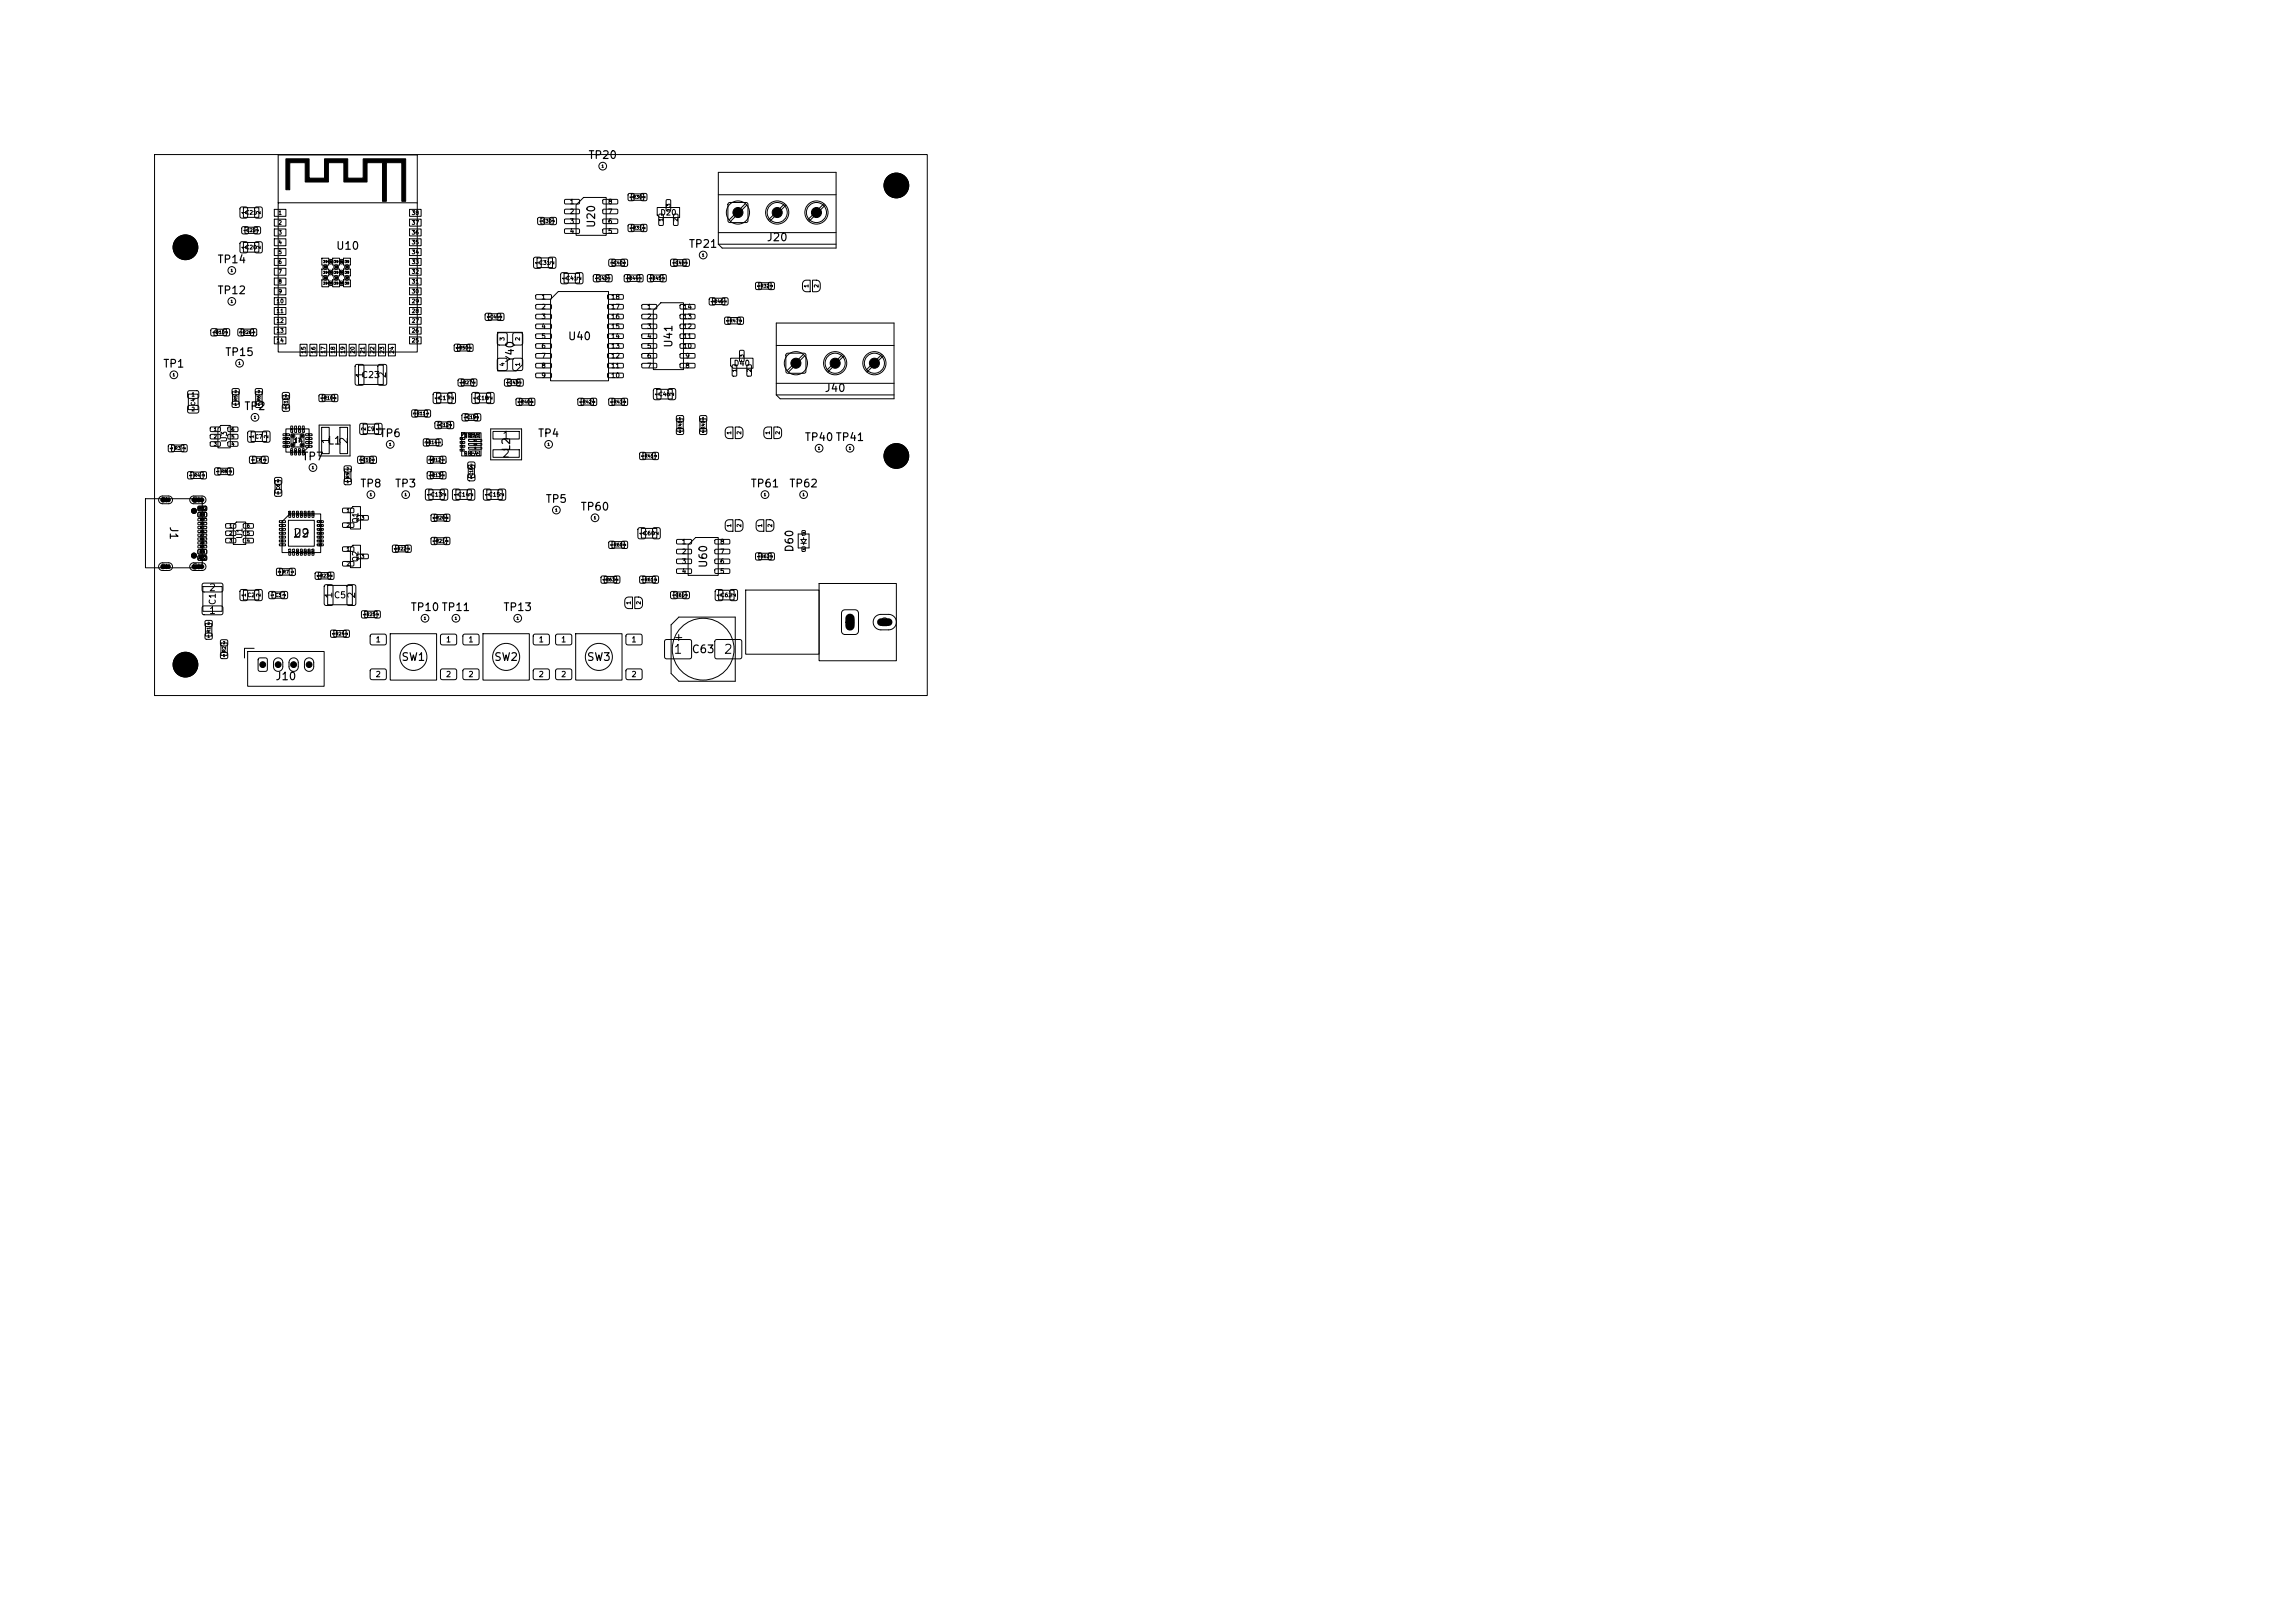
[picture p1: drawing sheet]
<svg xmlns="http://www.w3.org/2000/svg" width="297mm" height="210mm" viewBox="0 0 297 210" stroke-linecap="round" stroke-linejoin="round" font-family="sans-serif">
<defs><g id="words">
<g font-size="1.2">
<text x="87.1" y="84.9">1</text>
<text x="93.6" y="84.9">2</text>
</g>
<g font-size="1.1">
<text x="37.8" y="69.8">29</text>
<text x="110.8" y="81.1" transform="rotate(-90 110.8 81.1)">1</text>
</g>
<g font-size="1">
<text x="76.1" y="20.8">TP20</text>
<text x="77.3" y="29.6" transform="rotate(-90 77.3 29.6)">U20</text>
<text x="28.1" y="34.3">TP14</text>
<text x="43.4" y="32.6">U10</text>
<text x="89.1" y="32.3">TP21</text>
<text x="99.1" y="31.5">J20</text>
<text x="28.1" y="38.3">TP12</text>
<text x="21" y="47.8">TP1</text>
<text x="29.1" y="46.3">TP15</text>
<text x="66.8" y="47" transform="rotate(-90 66.8 47)">Y40</text>
<text x="73.4" y="44.3">U40</text>
<text x="87.3" y="45.1" transform="rotate(-90 87.3 45.1)">U41</text>
<text x="31.5" y="53.3">TP2</text>
<text x="106.6" y="51">J40</text>
<text x="39" y="59.8">TP7</text>
<text x="42.3" y="57.8">L1</text>
<text x="42.9" y="57.6" transform="rotate(-90 42.9 57.6)">1</text>
<text x="45.2" y="57.6" transform="rotate(-90 45.2 57.6)">2</text>
<text x="49" y="56.8">TP6</text>
<text x="64.9" y="57.1">1</text>
<text x="64.9" y="59.4">2</text>
<text x="66.3" y="58.5" transform="rotate(-90 66.3 58.5)">L2</text>
<text x="69.5" y="56.8">TP4</text>
<text x="104.1" y="57.3">TP40TP41</text>
<text x="46.5" y="63.3">TP8</text>
<text x="51" y="63.3">TP3</text>
<text x="70.5" y="65.3">TP5</text>
<text x="97.1" y="63.3">TP61</text>
<text x="102.1" y="63.3">TP62</text>
<text x="21.7" y="68" transform="rotate(90 21.7 68)">J1</text>
<text x="37.9" y="69.8">U2</text>
<text x="75.1" y="66.3">TP60</text>
<text x="102.9" y="71.6" transform="rotate(-90 102.9 71.6)">D60</text>
<text x="91.8" y="73.6" transform="rotate(-90 91.8 73.6)">U60</text>
<text x="53.1" y="79.3">TP10TP11</text>
<text x="65.1" y="79.3">TP13</text>
<text x="113.9" y="81.3">2</text>
<text x="35.6" y="88.3">J10</text>
<text x="51.9" y="85.8">SW1</text>
<text x="63.9" y="85.8">SW2</text>
<text x="75.9" y="85.8">SW3</text>
<text x="89.4" y="84.8">C63</text>
</g>
<g font-size=".9">
<text x="95" y="28.2">1</text>
<text x="100.1" y="28.2">2</text>
<text x="105.2" y="28.2">3</text>
<text x="102.5" y="47.7">1</text>
<text x="107.6" y="47.7">2</text>
<text x="112.7" y="47.7">3</text>
<text x="47.2" y="49" transform="rotate(-90 47.2 49)">1</text>
<text x="50.2" y="49" transform="rotate(-90 50.2 49)">2</text>
<text x="27" y="76.7">2</text>
<text x="43.2" y="77.5" transform="rotate(-90 43.2 77.5)">1</text>
<text x="46.2" y="77.5" transform="rotate(-90 46.2 77.5)">2</text>
<text x="27" y="79.7">1</text>
</g>
<g font-size=".8">
<text x="46.8" y="49.1">C23</text>
<text x="37.7" y="57.6">U4</text>
<text x="43.1" y="77.6">C5</text>
<text x="28.1" y="78.4" transform="rotate(-90 28.1 78.4)">C1</text>
</g>
<g font-size=".7">
<text x="85.4" y="28">D20</text>
<text x="94.9" y="47.5">D40</text>
<text x="29.5" y="57.3" transform="rotate(-90 29.5 57.3)">U3</text>
<text x="24.8" y="65.2">SH</text>
<text x="31.5" y="69.8" transform="rotate(-90 31.5 69.8)">U1</text>
<text x="46.5" y="67.8" transform="rotate(-90 46.5 67.8)">Q1</text>
<text x="24.8" y="73.9">SH</text>
<text x="46.5" y="72.8" transform="rotate(-90 46.5 72.8)">Q2</text>
<text x="48.5" y="83.3">1</text>
<text x="57.6" y="83.3">1</text>
<text x="60.5" y="83.3">1</text>
<text x="69.6" y="83.3">1</text>
<text x="72.5" y="83.3">1</text>
<text x="81.6" y="83.3">1</text>
<text x="48.5" y="87.8">2</text>
<text x="57.6" y="87.8">2</text>
<text x="60.5" y="87.8">2</text>
<text x="69.6" y="87.8">2</text>
<text x="72.5" y="87.8">2</text>
<text x="81.6" y="87.8">2</text>
</g>
<g font-size=".6">
<text x="73.7" y="26.6">1</text>
<text x="73.7" y="27.8">2</text>
<text x="73.7" y="29.1">3</text>
<text x="78.6" y="29.1">6</text>
<text x="78.6" y="27.8">7</text>
<text x="78.6" y="26.6">8</text>
<text x="73.7" y="30.4">4</text>
<text x="78.6" y="30.4">5</text>
<text x="70" y="38.9">1</text>
<text x="70" y="40.1">2</text>
<text x="70" y="41.4">3</text>
<text x="79" y="41.4">16</text>
<text x="79" y="40.1">17</text>
<text x="79" y="38.9">18</text>
<text x="83.7" y="40.1">1</text>
<text x="83.7" y="41.4">2</text>
<text x="88.3" y="41.4">13</text>
<text x="88.3" y="40.1">14</text>
<text x="70" y="42.7">4</text>
<text x="70" y="44">5</text>
<text x="70" y="45.2">6</text>
<text x="70" y="46.5">7</text>
<text x="70" y="47.8">8</text>
<text x="79" y="47.8">11</text>
<text x="79" y="46.5">12</text>
<text x="79" y="45.2">13</text>
<text x="79" y="44">14</text>
<text x="79" y="42.7">15</text>
<text x="83.7" y="42.7">3</text>
<text x="83.7" y="44">4</text>
<text x="83.7" y="45.2">5</text>
<text x="83.7" y="46.5">6</text>
<text x="83.7" y="47.8">7</text>
<text x="88.3" y="45.2">10</text>
<text x="88.3" y="44">11</text>
<text x="88.3" y="42.7">12</text>
<text x="88.6" y="47.8">8</text>
<text x="88.6" y="46.5">9</text>
<text x="70" y="49">9</text>
<text x="79" y="49">10</text>
<text x="37.9" y="57.4">17</text>
<text x="20.8" y="65.1">SH</text>
<text x="88.2" y="70.6">1</text>
<text x="88.2" y="71.8">2</text>
<text x="93.1" y="71.8">7</text>
<text x="93.1" y="70.6">8</text>
<text x="20.8" y="73.8">SH</text>
<text x="88.2" y="73.1">3</text>
<text x="88.2" y="74.4">4</text>
<text x="93.1" y="74.4">5</text>
<text x="93.1" y="73.1">6</text>
<text x="34.4" y="86.3" transform="rotate(-90 34.4 86.3)">1</text>
<text x="36.4" y="86.3" transform="rotate(-90 36.4 86.3)">2</text>
<text x="38.4" y="86.3" transform="rotate(-90 38.4 86.3)">3</text>
<text x="40.4" y="86.3" transform="rotate(-90 40.4 86.3)">4</text>
</g>
<g font-size=".5">
<text x="31.7" y="27.9">C21</text>
<text x="31.9" y="27.8" transform="rotate(-90 31.9 27.8)">1</text>
<text x="33.8" y="27.8" transform="rotate(-90 33.8 27.8)">2</text>
<text x="36" y="27.9">1</text>
<text x="36" y="29.2">2</text>
<text x="53.2" y="29.2">37</text>
<text x="53.2" y="27.9">38</text>
<text x="85.9" y="28.7" transform="rotate(-90 85.9 28.7)">1</text>
<text x="86.9" y="26.8" transform="rotate(-90 86.9 26.8)">3</text>
<text x="87.8" y="28.7" transform="rotate(-90 87.8 28.7)">2</text>
<text x="31.7" y="32.4">C20</text>
<text x="31.9" y="32.3" transform="rotate(-90 31.9 32.3)">1</text>
<text x="33.8" y="32.3" transform="rotate(-90 33.8 32.3)">2</text>
<text x="36" y="30.5">3</text>
<text x="36" y="31.7">4</text>
<text x="36" y="33">5</text>
<text x="36" y="34.3">6</text>
<text x="36" y="35.5">7</text>
<text x="53.2" y="35.5">32</text>
<text x="53.2" y="34.3">33</text>
<text x="53.2" y="33">34</text>
<text x="53.2" y="31.7">35</text>
<text x="53.2" y="30.5">36</text>
<text x="69.7" y="34.4">C31</text>
<text x="69.9" y="34.3" transform="rotate(-90 69.9 34.3)">1</text>
<text x="71.8" y="34.3" transform="rotate(-90 71.8 34.3)">2</text>
<text x="35.7" y="39.4">10</text>
<text x="35.7" y="40.6">11</text>
<text x="35.7" y="41.9">12</text>
<text x="36" y="36.8">8</text>
<text x="36" y="38.1">9</text>
<text x="53.2" y="41.9">27</text>
<text x="53.2" y="40.6">28</text>
<text x="53.2" y="39.4">29</text>
<text x="53.2" y="38.1">30</text>
<text x="53.2" y="36.8">31</text>
<text x="73.2" y="36.4">C41</text>
<text x="73.4" y="36.3" transform="rotate(-90 73.4 36.3)">1</text>
<text x="75.3" y="36.3" transform="rotate(-90 75.3 36.3)">2</text>
<text x="104.7" y="37.3" transform="rotate(-90 104.7 37.3)">1</text>
<text x="106" y="37.3" transform="rotate(-90 106 37.3)">2</text>
<text x="35.7" y="43.2">13</text>
<text x="35.7" y="44.4">14</text>
<text x="39.7" y="45.8" transform="rotate(-90 39.7 45.8)">15</text>
<text x="40.9" y="45.8" transform="rotate(-90 40.9 45.8)">16</text>
<text x="42.2" y="45.8" transform="rotate(-90 42.2 45.8)">17</text>
<text x="43.5" y="45.8" transform="rotate(-90 43.5 45.8)">18</text>
<text x="44.7" y="45.8" transform="rotate(-90 44.7 45.8)">19</text>
<text x="46" y="45.8" transform="rotate(-90 46 45.8)">20</text>
<text x="47.3" y="45.8" transform="rotate(-90 47.3 45.8)">21</text>
<text x="48.6" y="45.8" transform="rotate(-90 48.6 45.8)">22</text>
<text x="49.8" y="45.8" transform="rotate(-90 49.8 45.8)">23</text>
<text x="51.1" y="45.8" transform="rotate(-90 51.1 45.8)">24</text>
<text x="53.2" y="44.4">25</text>
<text x="53.2" y="43.2">26</text>
<text x="65.4" y="47.5" transform="rotate(-90 65.4 47.5)">4</text>
<text x="65.4" y="44.2" transform="rotate(-90 65.4 44.2)">3</text>
<text x="67.4" y="47.5" transform="rotate(-90 67.4 47.5)">1</text>
<text x="67.4" y="44.2" transform="rotate(-90 67.4 44.2)">2</text>
<text x="96.4" y="46.3" transform="rotate(-90 96.4 46.3)">3</text>
<text x="24.7" y="51.4">1</text>
<text x="24.7" y="53.3">2</text>
<text x="25.4" y="52.5" transform="rotate(-90 25.4 52.5)">C4</text>
<text x="56.7" y="51.9">C17</text>
<text x="56.9" y="51.8" transform="rotate(-90 56.9 51.8)">1</text>
<text x="58.8" y="51.8" transform="rotate(-90 58.8 51.8)">2</text>
<text x="61.7" y="51.9">C18</text>
<text x="61.9" y="51.8" transform="rotate(-90 61.9 51.8)">1</text>
<text x="63.8" y="51.8" transform="rotate(-90 63.8 51.8)">2</text>
<text x="85.2" y="51.4">C46</text>
<text x="85.4" y="51.3" transform="rotate(-90 85.4 51.3)">1</text>
<text x="87.3" y="51.3" transform="rotate(-90 87.3 51.3)">2</text>
<text x="95.4" y="48.2" transform="rotate(-90 95.4 48.2)">1</text>
<text x="97.3" y="48.2" transform="rotate(-90 97.3 48.2)">2</text>
<text x="32.9" y="56.8" transform="rotate(-90 32.9 56.8)">1</text>
<text x="33" y="56.9">C7</text>
<text x="34.8" y="56.8" transform="rotate(-90 34.8 56.8)">2</text>
<text x="47.4" y="55.8" transform="rotate(-90 47.4 55.8)">2</text>
<text x="47.5" y="55.9">C9</text>
<text x="49.3" y="55.8" transform="rotate(-90 49.3 55.8)">1</text>
<text x="94.7" y="56.3" transform="rotate(-90 94.7 56.3)">1</text>
<text x="96" y="56.3" transform="rotate(-90 96 56.3)">2</text>
<text x="99.7" y="56.3" transform="rotate(-90 99.7 56.3)">1</text>
<text x="101" y="56.3" transform="rotate(-90 101 56.3)">2</text>
<text x="55.7" y="64.4">C13</text>
<text x="55.9" y="64.3" transform="rotate(-90 55.9 64.3)">1</text>
<text x="57.8" y="64.3" transform="rotate(-90 57.8 64.3)">2</text>
<text x="59.2" y="64.4">C14</text>
<text x="59.4" y="64.3" transform="rotate(-90 59.4 64.3)">1</text>
<text x="61.3" y="64.3" transform="rotate(-90 61.3 64.3)">2</text>
<text x="63.2" y="64.4">C15</text>
<text x="63.4" y="64.3" transform="rotate(-90 63.4 64.3)">1</text>
<text x="65.3" y="64.3" transform="rotate(-90 65.3 64.3)">2</text>
<text x="44.8" y="66.4">1</text>
<text x="44.8" y="68.3">2</text>
<text x="44.8" y="71.4">1</text>
<text x="46.7" y="67.4">3</text>
<text x="83.2" y="69.4">C60</text>
<text x="83.4" y="69.3" transform="rotate(-90 83.4 69.3)">1</text>
<text x="85.3" y="69.3" transform="rotate(-90 85.3 69.3)">2</text>
<text x="94.7" y="68.3" transform="rotate(-90 94.7 68.3)">1</text>
<text x="96" y="68.3" transform="rotate(-90 96 68.3)">2</text>
<text x="98.7" y="68.3" transform="rotate(-90 98.7 68.3)">1</text>
<text x="100" y="68.3" transform="rotate(-90 100 68.3)">2</text>
<text x="31.9" y="77.3" transform="rotate(-90 31.9 77.3)">1</text>
<text x="32" y="77.4">C2</text>
<text x="33.8" y="77.3" transform="rotate(-90 33.8 77.3)">2</text>
<text x="44.8" y="73.3">2</text>
<text x="46.7" y="72.4">3</text>
<text x="93.2" y="77.4">C62</text>
<text x="93.4" y="77.3" transform="rotate(-90 93.4 77.3)">1</text>
<text x="95.3" y="77.3" transform="rotate(-90 95.3 77.3)">2</text>
<text x="81.7" y="78.3" transform="rotate(-90 81.7 78.3)">1</text>
<text x="83" y="78.3" transform="rotate(-90 83 78.3)">2</text>
</g>
<g font-size=".4">
<text x="70.2" y="28.9">C30</text>
<text x="81.9" y="25.8">R30</text>
<text x="81.9" y="29.8">R31</text>
<text x="31.9" y="30.1">C22</text>
<text x="79.4" y="34.3">C40</text>
<text x="87.4" y="34.3">C45</text>
<text x="63.4" y="41.3">C44</text>
<text x="77.4" y="36.3">C42</text>
<text x="81.4" y="36.3">R44</text>
<text x="84.4" y="36.3">R45</text>
<text x="92.4" y="39.3">R46</text>
<text x="94.4" y="41.8">R47</text>
<text x="98.4" y="37.3">R32</text>
<text x="27.9" y="43.3">D10</text>
<text x="31.4" y="43.3">R26</text>
<text x="59.4" y="45.3">R50</text>
<text x="30.8" y="51.9" transform="rotate(-90 30.8 51.9)">R5</text>
<text x="33.8" y="51.9" transform="rotate(-90 33.8 51.9)">R6</text>
<text x="37.3" y="52.6" transform="rotate(-90 37.3 52.6)">C11</text>
<text x="41.9" y="51.8">R10</text>
<text x="53.9" y="53.8">R11</text>
<text x="59.9" y="49.8">R27</text>
<text x="65.9" y="49.8">C43</text>
<text x="67.4" y="52.3">R40</text>
<text x="75.4" y="52.3">R42</text>
<text x="79.4" y="52.3">R43</text>
<text x="22.6" y="58.3">R3</text>
<text x="27.6" y="55.9">1</text>
<text x="27.6" y="56.8">2</text>
<text x="27.6" y="57.8">3</text>
<text x="29.9" y="57.8">4</text>
<text x="29.9" y="56.8">5</text>
<text x="29.9" y="55.9">6</text>
<text x="33.1" y="59.8">C8</text>
<text x="46.9" y="59.8">C10</text>
<text x="55.4" y="57.6">R14</text>
<text x="55.9" y="59.8">R12</text>
<text x="56.9" y="55.3">C12</text>
<text x="60.4" y="54.3">C19</text>
<text x="83.4" y="59.3">R41</text>
<text x="88.3" y="55.6" transform="rotate(-90 88.3 55.6)">R48</text>
<text x="91.3" y="55.6" transform="rotate(-90 91.3 55.6)">R49</text>
<text x="25.1" y="61.8">R4</text>
<text x="28.6" y="61.3">R8</text>
<text x="36.3" y="63.4" transform="rotate(-90 36.3 63.4)">C6</text>
<text x="45.3" y="61.9" transform="rotate(-90 45.3 61.9)">R9</text>
<text x="55.9" y="61.8">R13</text>
<text x="61.3" y="61.6" transform="rotate(-90 61.3 61.6)">C16</text>
<text x="25.6" y="66.1">B12</text>
<text x="25.8" y="71.7">B4</text>
<text x="25.8" y="66.9">B9</text>
<text x="25.8" y="66.1">A1</text>
<text x="25.8" y="66.9">A4</text>
<text x="25.8" y="71.7">A9</text>
<text x="29.6" y="68.4">1</text>
<text x="29.6" y="69.3">2</text>
<text x="29.6" y="70.3">3</text>
<text x="31.9" y="70.3">4</text>
<text x="31.9" y="69.3">5</text>
<text x="31.9" y="68.4">6</text>
<text x="51.4" y="71.3">R22</text>
<text x="56.4" y="70.3">R21</text>
<text x="56.4" y="67.3">R20</text>
<text x="79.4" y="70.8">R60</text>
<text x="25.6" y="72.5">A12</text>
<text x="25.8" y="72.5">B1</text>
<text x="35.6" y="77.3">C3</text>
<text x="36.6" y="74.3">R7</text>
<text x="41.4" y="74.8">R23</text>
<text x="78.4" y="75.3">R63</text>
<text x="83.4" y="75.3">R61</text>
<text x="87.4" y="77.3">C61</text>
<text x="98.4" y="72.3">R62</text>
<text x="27.3" y="81.9" transform="rotate(-90 27.3 81.9)">R1</text>
<text x="43.4" y="82.3">R24</text>
<text x="47.4" y="79.8">R25</text>
<text x="29.3" y="84.4" transform="rotate(-90 29.3 84.4)">R2</text>
</g>
<g font-size=".3">
<text x="77.8" y="21.8">1</text>
<text x="32" y="30" transform="rotate(-90 32 30)">1</text>
<text x="33.5" y="30" transform="rotate(-90 33.5 30)">2</text>
<text x="70.3" y="28.8" transform="rotate(-90 70.3 28.8)">1</text>
<text x="71.8" y="28.8" transform="rotate(-90 71.8 28.8)">2</text>
<text x="81.9" y="29.7" transform="rotate(-90 81.9 29.7)">1</text>
<text x="81.9" y="25.7" transform="rotate(-90 81.9 25.7)">1</text>
<text x="83.6" y="29.7" transform="rotate(-90 83.6 29.7)">2</text>
<text x="83.6" y="25.7" transform="rotate(-90 83.6 25.7)">2</text>
<text x="29.8" y="35.3">1</text>
<text x="41.8" y="34.1">39</text>
<text x="41.8" y="35.5">39</text>
<text x="43.2" y="34.1">39</text>
<text x="43.2" y="35.5">39</text>
<text x="44.6" y="34.1">39</text>
<text x="44.6" y="35.5">39</text>
<text x="79.5" y="34.2" transform="rotate(-90 79.5 34.2)">2</text>
<text x="81" y="34.2" transform="rotate(-90 81 34.2)">1</text>
<text x="87.5" y="34.2" transform="rotate(-90 87.5 34.2)">1</text>
<text x="89" y="34.2" transform="rotate(-90 89 34.2)">2</text>
<text x="90.8" y="33.3">1</text>
<text x="29.8" y="39.3">1</text>
<text x="41.8" y="36.9">39</text>
<text x="43.2" y="36.9">39</text>
<text x="44.6" y="36.9">39</text>
<text x="63.5" y="41.2" transform="rotate(-90 63.5 41.2)">1</text>
<text x="65" y="41.2" transform="rotate(-90 65 41.2)">2</text>
<text x="77.5" y="36.2" transform="rotate(-90 77.5 36.2)">1</text>
<text x="79" y="36.2" transform="rotate(-90 79 36.2)">2</text>
<text x="81.4" y="36.2" transform="rotate(-90 81.4 36.2)">1</text>
<text x="83.1" y="36.2" transform="rotate(-90 83.1 36.2)">2</text>
<text x="84.4" y="36.2" transform="rotate(-90 84.4 36.2)">1</text>
<text x="86.1" y="36.2" transform="rotate(-90 86.1 36.2)">2</text>
<text x="92.4" y="39.2" transform="rotate(-90 92.4 39.2)">1</text>
<text x="94.1" y="39.2" transform="rotate(-90 94.1 39.2)">2</text>
<text x="94.4" y="41.7" transform="rotate(-90 94.4 41.7)">1</text>
<text x="96.1" y="41.7" transform="rotate(-90 96.1 41.7)">2</text>
<text x="98.4" y="37.2" transform="rotate(-90 98.4 37.2)">1</text>
<text x="100.1" y="37.2" transform="rotate(-90 100.1 37.2)">2</text>
<text x="28" y="43.2" transform="rotate(-90 28 43.2)">1</text>
<text x="29.5" y="43.2" transform="rotate(-90 29.5 43.2)">2</text>
<text x="30.8" y="47.3">1</text>
<text x="31.4" y="43.2" transform="rotate(-90 31.4 43.2)">2</text>
<text x="33.1" y="43.2" transform="rotate(-90 33.1 43.2)">1</text>
<text x="59.4" y="45.2" transform="rotate(-90 59.4 45.2)">1</text>
<text x="61.1" y="45.2" transform="rotate(-90 61.1 45.2)">2</text>
<text x="22.3" y="48.8">1</text>
<text x="30.3" y="52.6">1</text>
<text x="30.3" y="50.9">2</text>
<text x="33.3" y="52.6">1</text>
<text x="33.3" y="50.9">2</text>
<text x="36.8" y="53">1</text>
<text x="36.8" y="51.5">2</text>
<text x="41.9" y="51.7" transform="rotate(-90 41.9 51.7)">1</text>
<text x="43.6" y="51.7" transform="rotate(-90 43.6 51.7)">2</text>
<text x="53.9" y="53.7" transform="rotate(-90 53.9 53.7)">2</text>
<text x="55.6" y="53.7" transform="rotate(-90 55.6 53.7)">1</text>
<text x="59.9" y="49.7" transform="rotate(-90 59.9 49.7)">1</text>
<text x="61.6" y="49.7" transform="rotate(-90 61.6 49.7)">2</text>
<text x="66" y="49.7" transform="rotate(-90 66 49.7)">1</text>
<text x="67.4" y="52.2" transform="rotate(-90 67.4 52.2)">1</text>
<text x="67.5" y="49.7" transform="rotate(-90 67.5 49.7)">2</text>
<text x="69.1" y="52.2" transform="rotate(-90 69.1 52.2)">2</text>
<text x="75.4" y="52.2" transform="rotate(-90 75.4 52.2)">1</text>
<text x="77.1" y="52.2" transform="rotate(-90 77.1 52.2)">2</text>
<text x="79.4" y="52.2" transform="rotate(-90 79.4 52.2)">1</text>
<text x="81.1" y="52.2" transform="rotate(-90 81.1 52.2)">2</text>
<text x="22.4" y="58.2" transform="rotate(-90 22.4 58.2)">1</text>
<text x="24.1" y="58.2" transform="rotate(-90 24.1 58.2)">2</text>
<text x="32.8" y="54.3">1</text>
<text x="33" y="59.7" transform="rotate(-90 33 59.7)">1</text>
<text x="34.5" y="59.7" transform="rotate(-90 34.5 59.7)">2</text>
<text x="36.8" y="56.9">10</text>
<text x="36.8" y="57.4">11</text>
<text x="36.8" y="57.9">12</text>
<text x="36.9" y="56.4">9</text>
<text x="37.9" y="58.7" transform="rotate(-90 37.9 58.7)">13</text>
<text x="37.9" y="55.7" transform="rotate(-90 37.9 55.7)">8</text>
<text x="38.4" y="58.7" transform="rotate(-90 38.4 58.7)">14</text>
<text x="38.4" y="55.7" transform="rotate(-90 38.4 55.7)">7</text>
<text x="38.9" y="58.7" transform="rotate(-90 38.9 58.7)">15</text>
<text x="38.9" y="55.7" transform="rotate(-90 38.9 55.7)">6</text>
<text x="39.4" y="58.7" transform="rotate(-90 39.4 58.7)">16</text>
<text x="39.4" y="55.7" transform="rotate(-90 39.4 55.7)">5</text>
<text x="39.8" y="57.9">1</text>
<text x="39.8" y="57.4">2</text>
<text x="39.8" y="56.9">3</text>
<text x="39.8" y="56.4">4</text>
<text x="47" y="59.7" transform="rotate(-90 47 59.7)">2</text>
<text x="48.5" y="59.7" transform="rotate(-90 48.5 59.7)">1</text>
<text x="50.3" y="57.8">1</text>
<text x="55.4" y="57.4" transform="rotate(-90 55.4 57.4)">2</text>
<text x="55.9" y="59.7" transform="rotate(-90 55.9 59.7)">2</text>
<text x="57" y="55.2" transform="rotate(-90 57 55.2)">1</text>
<text x="57.1" y="57.4" transform="rotate(-90 57.1 57.4)">1</text>
<text x="57.6" y="59.7" transform="rotate(-90 57.6 59.7)">1</text>
<text x="58.5" y="55.2" transform="rotate(-90 58.5 55.2)">2</text>
<text x="60.5" y="54.2" transform="rotate(-90 60.5 54.2)">1</text>
<text x="61.2" y="57.7">10</text>
<text x="61.2" y="57.2">11</text>
<text x="61.4" y="58.2">9</text>
<text x="62" y="54.2" transform="rotate(-90 62 54.2)">2</text>
<text x="70.8" y="57.8">1</text>
<text x="83.4" y="59.2" transform="rotate(-90 83.4 59.2)">1</text>
<text x="85.1" y="59.2" transform="rotate(-90 85.1 59.2)">2</text>
<text x="87.8" y="54.4">1</text>
<text x="87.8" y="56.1">2</text>
<text x="90.8" y="54.4">1</text>
<text x="90.8" y="56.1">2</text>
<text x="105.8" y="58.3">1</text>
<text x="109.8" y="58.3">1</text>
<text x="24.9" y="61.7" transform="rotate(-90 24.9 61.7)">1</text>
<text x="26.6" y="61.7" transform="rotate(-90 26.6 61.7)">2</text>
<text x="28.4" y="61.2" transform="rotate(-90 28.4 61.2)">1</text>
<text x="30.1" y="61.2" transform="rotate(-90 30.1 61.2)">2</text>
<text x="35.8" y="64">1</text>
<text x="35.8" y="62.5">2</text>
<text x="40.3" y="60.8">1</text>
<text x="44.8" y="62.6">1</text>
<text x="44.8" y="60.9">2</text>
<text x="47.8" y="64.3">1</text>
<text x="52.3" y="64.3">1</text>
<text x="55.9" y="61.7" transform="rotate(-90 55.9 61.7)">1</text>
<text x="57.6" y="61.7" transform="rotate(-90 57.6 61.7)">2</text>
<text x="60.8" y="62">1</text>
<text x="60.8" y="60.5">2</text>
<text x="98.8" y="64.3">1</text>
<text x="103.8" y="64.3">1</text>
<text x="25.9" y="71">B5</text>
<text x="25.9" y="70">B6</text>
<text x="25.9" y="68.5">B7</text>
<text x="25.9" y="67.5">B8</text>
<text x="25.9" y="68">A5</text>
<text x="25.9" y="69">A6</text>
<text x="25.9" y="69.5">A7</text>
<text x="25.9" y="70.5">A8</text>
<text x="36.4" y="67.7">1</text>
<text x="36.4" y="68.2">2</text>
<text x="36.4" y="68.7">3</text>
<text x="36.4" y="69.2">4</text>
<text x="36.4" y="69.7">5</text>
<text x="36.4" y="70.2">6</text>
<text x="36.4" y="70.7">7</text>
<text x="37.7" y="71.6" transform="rotate(-90 37.7 71.6)">8</text>
<text x="37.7" y="66.8" transform="rotate(-90 37.7 66.8)">28</text>
<text x="38.2" y="71.6" transform="rotate(-90 38.2 71.6)">9</text>
<text x="38.2" y="66.8" transform="rotate(-90 38.2 66.8)">27</text>
<text x="38.7" y="71.7" transform="rotate(-90 38.7 71.7)">10</text>
<text x="38.7" y="66.8" transform="rotate(-90 38.7 66.8)">26</text>
<text x="39.2" y="71.7" transform="rotate(-90 39.2 71.7)">11</text>
<text x="39.2" y="66.8" transform="rotate(-90 39.2 66.8)">25</text>
<text x="39.7" y="71.7" transform="rotate(-90 39.7 71.7)">12</text>
<text x="39.7" y="66.8" transform="rotate(-90 39.7 66.8)">24</text>
<text x="40.2" y="71.7" transform="rotate(-90 40.2 71.7)">13</text>
<text x="40.2" y="66.8" transform="rotate(-90 40.2 66.8)">23</text>
<text x="40.7" y="71.7" transform="rotate(-90 40.7 71.7)">14</text>
<text x="40.7" y="66.8" transform="rotate(-90 40.7 66.8)">22</text>
<text x="41.2" y="70.7">15</text>
<text x="41.2" y="70.2">16</text>
<text x="41.2" y="69.7">17</text>
<text x="41.2" y="69.2">18</text>
<text x="41.2" y="68.7">19</text>
<text x="41.2" y="68.2">20</text>
<text x="41.2" y="67.7">21</text>
<text x="51.4" y="71.2" transform="rotate(-90 51.4 71.2)">1</text>
<text x="53.1" y="71.2" transform="rotate(-90 53.1 71.2)">2</text>
<text x="56.4" y="70.2" transform="rotate(-90 56.4 70.2)">1</text>
<text x="56.4" y="67.2" transform="rotate(-90 56.4 67.2)">1</text>
<text x="58.1" y="70.2" transform="rotate(-90 58.1 70.2)">2</text>
<text x="58.1" y="67.2" transform="rotate(-90 58.1 67.2)">2</text>
<text x="71.8" y="66.3">1</text>
<text x="76.8" y="67.3">1</text>
<text x="79.4" y="70.7" transform="rotate(-90 79.4 70.7)">1</text>
<text x="81.1" y="70.7" transform="rotate(-90 81.1 70.7)">2</text>
<text x="35.5" y="77.2" transform="rotate(-90 35.5 77.2)">1</text>
<text x="36.4" y="74.2" transform="rotate(-90 36.4 74.2)">2</text>
<text x="37" y="77.2" transform="rotate(-90 37 77.2)">2</text>
<text x="38.1" y="74.2" transform="rotate(-90 38.1 74.2)">1</text>
<text x="41.4" y="74.7" transform="rotate(-90 41.4 74.7)">1</text>
<text x="43.1" y="74.7" transform="rotate(-90 43.1 74.7)">2</text>
<text x="78.4" y="75.2" transform="rotate(-90 78.4 75.2)">1</text>
<text x="80.1" y="75.2" transform="rotate(-90 80.1 75.2)">2</text>
<text x="83.4" y="75.2" transform="rotate(-90 83.4 75.2)">1</text>
<text x="85.1" y="75.2" transform="rotate(-90 85.1 75.2)">2</text>
<text x="87.5" y="77.2" transform="rotate(-90 87.5 77.2)">1</text>
<text x="89" y="77.2" transform="rotate(-90 89 77.2)">2</text>
<text x="98.4" y="72.2" transform="rotate(-90 98.4 72.2)">1</text>
<text x="100.1" y="72.2" transform="rotate(-90 100.1 72.2)">2</text>
<text x="26.8" y="82.6">1</text>
<text x="26.8" y="80.9">2</text>
<text x="28.8" y="83.4">2</text>
<text x="43.4" y="82.2" transform="rotate(-90 43.4 82.2)">1</text>
<text x="45.1" y="82.2" transform="rotate(-90 45.1 82.2)">2</text>
<text x="47.4" y="79.7" transform="rotate(-90 47.4 79.7)">1</text>
<text x="49.1" y="79.7" transform="rotate(-90 49.1 79.7)">2</text>
<text x="54.8" y="80.3">1</text>
<text x="58.8" y="80.3">1</text>
<text x="66.8" y="80.3">1</text>
<text x="28.8" y="85.1">1</text>
</g>
<g font-size=".2">
<text x="41.9" y="34.7">39</text>
<text x="42.6" y="34">39</text>
<text x="42.6" y="35.4">39</text>
<text x="43.3" y="34.7">39</text>
<text x="44" y="34">39</text>
<text x="44" y="35.4">39</text>
<text x="44.7" y="34.7">39</text>
<text x="41.9" y="36.1">39</text>
<text x="42.6" y="36.8">39</text>
<text x="43.3" y="36.1">39</text>
<text x="44" y="36.8">39</text>
<text x="44.7" y="36.1">39</text>
<text x="59.7" y="56.9">1</text>
<text x="59.7" y="57.4">2</text>
<text x="59.7" y="57.9">3</text>
<text x="60.4" y="56.6" transform="rotate(-90 60.4 56.6)">15</text>
<text x="60.9" y="58.8" transform="rotate(-90 60.9 58.8)">6</text>
<text x="60.9" y="56.6" transform="rotate(-90 60.9 56.6)">14</text>
<text x="61.4" y="58.8" transform="rotate(-90 61.4 58.8)">7</text>
<text x="61.4" y="56.6" transform="rotate(-90 61.4 56.6)">13</text>
<text x="62" y="58.8" transform="rotate(-90 62 58.8)">8</text>
<text x="62" y="56.6" transform="rotate(-90 62 56.6)">12</text>
<text x="104.2" y="71.2" transform="rotate(-90 104.2 71.2)">1</text>
<text x="104.2" y="69.1" transform="rotate(-90 104.2 69.1)">2</text>
</g>
</g></defs>
<g fill="none" stroke="#000" stroke-width=".13">
<path d="M20 20h100v70h-100zM31.1 26.8h.7l.2 .1v1.1l-.1 .2h-.6l-.2-.1-.1-1.1zM31.1 31.3h.7l.2 .1v1.1l-.1 .2h-.6l-.2-.1-.1-1.1zM31.3 29.4l.2-.1 .6 .1 .1 .2-.1 .6-.2 .1-.6-.1v-.2zM31.5 26.9h2v1.2h-2zM31.5 31.4h2v1.2h-2zM31.7 29.4h1.6v.8h-1.6zM32.9 29.4l.1-.1 .7 .1v.2v.6l-.2 .1-.6-.1-.1-.2zM33 26.8h.7l.2 .1v1.1l-.1 .2h-.6l-.2-.1-.1-1.1zM33 31.3h.7l.2 .1v1.1l-.1 .2h-.6l-.2-.1-.1-1.1zM35.5 27.1h1.5v.9h-1.5zM35.5 28.4h1.5v.9h-1.5z"/>
<path d="M35.5 29.6h1.5v.9h-1.5zM35.5 30.9h1.5v.9h-1.5zM35.5 32.2h1.5v.9h-1.5zM35.5 33.4h1.5v.9h-1.5zM35.5 34.7h1.5v.9h-1.5zM35.5 36h1.5v.9h-1.5zM35.5 37.3h1.5v.9h-1.5zM35.5 38.5h1.5v.9h-1.5zM35.5 39.8h1.5v.9h-1.5zM36 26.2h18v19.4h-18zM36 26.2v-6.1h18v6.1M37 20.6h3v2.4h2v-2.4h3v2.4h2v-2.4h5.5v5.4h-.5v-4.9h-2v4.9h-.5v-4.9h-2v2.5h-3v-2.5h-2v2.5h-3v-2.5h-2v3.5h-.5z"/>
<path d="M41.6 33.4h1v.9h-1zM41.6 34.8h1v.9h-1zM41.6 36.2h1v.9h-1zM43 33.4h.9v.9h-.9zM43 34.8h.9v.9h-.9zM43 36.2h.9v.9h-.9zM44.4 33.4h.9v.9h-.9zM44.4 34.8h.9v.9h-.9zM44.4 36.2h.9v.9h-.9zM53 39.8h1.5v.9h-1.5zM53 38.5h1.5v.9h-1.5zM53 37.3h1.5v.9h-1.5z"/>
<path d="M53 36h1.5v.9h-1.5zM53 34.7h1.5v.9h-1.5zM53 33.4h1.5v.9h-1.5zM53 32.2h1.5v.9h-1.5zM53 30.9h1.5v.9h-1.5zM53 29.6h1.5v.9h-1.5zM53 28.4h1.5v.9h-1.5zM53 27.1h1.5v.9h-1.5zM69.1 33.3h.7l.2 .1v1.1l-.1 .2h-.6l-.2-.1-.1-1.1zM69.4 38.2l1.9-.1 .1 .2v.3l-.2 .1h-1.8l-.1-.1zM69.4 39.4h1.9l.1 .1v.4l-.2 .1h-1.8l-.1-.2zM69.5 33.4h2v1.2h-2z"/>
<path d="M69.6 28.2l.2-.1 .6 .1 .1 .1-.1 .7-.1 .1-.7-.1v-.1zM70 28.2h1.6v.8h-1.6zM71 33.3h.7l.2 .1 .1 1.1-.2 .2h-.6l-.2-.1v-1.1zM71.2 28.2l.2-.1 .6 .1v.1v.7l-.2 .1-.6-.1-.1-.1zM72.3 37.7h6.4v11.6h-7.4v-10.6zM72.6 35.3h.7l.2 .1 .1 1.1-.2 .2h-.6l-.2-.1v-1.1zM73 35.4h2v1.2h-2zM73.1 25.8h1.8l.1 .1v.4l-.2 .1h-1.7l-.1-.2zM73.1 27.1h1.8l.1 .1v.4l-.2 .1h-1.7l-.1-.2zM73.1 28.4l1.8-.1 .1 .2v.3l-.2 .1h-1.7l-.1-.1zM73.1 29.6h1.8l.1 .2v.3l-.2 .1h-1.7l-.1-.1zM74.5 35.3h.7l.2 .1v1.1l-.1 .2h-.6l-.2-.1-.1-1.1z"/>
<path d="M74.6 26.5l.9-.9h2.9v4.9h-3.8zM76.8 35.6l.2-.1 .6 .1 .1 .1-.1 .7-.2 .1-.6-.1v-.1zM77.2 35.6h1.6v.8h-1.6zM78 29.6h1.9l.1 .2-.1 .3-.1 .1h-1.7l-.1-.1zM78 28.4l1.9-.1 .1 .2-.1 .3-.1 .1h-1.7l-.1-.1zM78 27.1h1.9l.1 .1-.1 .4-.1 .1h-1.7l-.1-.2zM78 25.8h1.9l.1 .1-.1 .4-.1 .1h-1.7l-.1-.2zM78.4 35.6l.2-.1 .6 .1v.1v.7l-.2 .1-.6-.1-.1-.1zM78.7 39.4h1.9l.1 .1v.4l-.2 .1h-1.8l-.1-.2zM78.7 38.2l1.9-.1 .1 .2v.3l-.2 .1h-1.8l-.1-.1zM78.8 33.6l.2-.1 .6 .1 .1 .2-.1 .6-.2 .1-.6-.1v-.1zM79.2 33.6h1.6v.8h-1.6z"/>
<path d="M80.4 33.6l.2-.1 .6 .1v.2v.6l-.2 .1-.6-.1-.1-.1zM80.8 35.6h.7v.8h-.7zM81.2 35.6h1.6v.8h-1.6zM81.3 25.1h.7v.8h-.7zM81.3 29.1h.7v.8h-.7zM81.7 25.1h1.6v.8h-1.6zM81.7 29.1h1.6v.8h-1.6zM82.5 35.6h.7v.8h-.7zM83 25.1h.7v.8h-.7zM83 29.1h.7v.8h-.7zM83.1 39.4h1.8l.1 .1v.4l-.2 .1h-1.7v-.2zM83.8 35.6h.7v.8h-.7z"/>
<path d="M84.2 35.6h1.6v.8h-1.6zM85.1 26.9h2.9v1.3h-2.6l-.3-.4zM85.3 27.7h.4l.1 .1v1.2v.2h-.4l-.1-.1zM85.5 35.6h.7v.8h-.7zM86.2 25.9l.5-.1 .1 .1v1.3l-.1 .1h-.3l-.2-.1zM86.8 33.6l.2-.1 .6 .1 .1 .2-.1 .6-.2 .1-.6-.1v-.1zM87.2 27.7h.4l.1 .1v1.2v.2h-.4l-.1-.1zM87.2 33.6h1.6v.8h-1.6zM88 39.4h1.9l.1 .1-.1 .4-.1 .1h-1.7l-.1-.2zM88.4 33.6l.1-.1 .7 .1v.2v.6l-.2 .1-.6-.1-.1-.1zM91.8 38.6h.7v.8h-.7zM92.2 38.6h1.6v.8h-1.6z"/>
<path d="M93 22.3h15.2v9.8h-14.7l-.5-.5zM93 25.2h15.2M93 30.1h15.2M93 31.6h15.2M93.5 38.6h.7v.8h-.7zM94.3 26.3l.1-.1h2.1l.2 .1 .1 .2v2.1l-.1 .1-.2 .1h-2.1l-.1-.1-.1-.1v-2.1zM96.5 26.4l-2.1 2.1M96.6 26.5l-2.1 2.1M97.8 36.6h.7v.8h-.7zM98.2 36.6h1.6v.8h-1.6zM99.5 36.6h.7v.8h-.7zM101.5 26.4l-2.1 2.1"/>
<path d="M101.7 26.5l-2.1 2.1M104 36.4l.3-.1h.5v1.5l-.6-.1-.3-.3v-.7zM105.1 36.3h.7l.3 .3v.7l-.1 .3-.2 .1-.7 .1zM106.6 26.4l-2.1 2.1M106.8 26.5l-2.1 2.1M21.8 57.6h.7v.8h-.7zM22.2 57.6h1.6v.8h-1.6zM23.5 57.6h.7v.8h-.7zM24.3 50.6h.2h1.1l.1 .2v.6l-.2 .2-1.1-.1-.1-.2zM24.3 52.5l.2-.1 1.1 .1 .1 .2v.6l-.2 .1h-1.1l-.1-.2zM24.4 51h1.2v2h-1.2zM27.2 55.3h1.2l.1 .1v.4l-.1 .1-1.1-.1-.1-.1z"/>
<path d="M27.2 56.2h1.2l.1 .1v.4l-.1 .1h-1.1l-.1-.2zM27.2 57.2h1.2l.1 .1v.4h-.1h-1.1l-.1-.1zM27.3 42.6h.8v.8h-.8zM27.7 42.9l.3-.3h1.3v.8h-1.6zM28.6 55h1.2v3h-1.6v-2.6zM28.9 42.6h.8v.8h-.8zM29.5 57.2h1.2l.1 .1v.4h-.2h-1l-.1-.1zM29.5 56.2h1.2l.1 .1v.4l-.2 .1h-1l-.1-.2zM29.5 55.3h1.2l.1 .1v.4l-.2 .1-1-.1-.1-.1zM30.1 52h.8v.7h-.8zM30.1 50.3h.8v.7h-.8zM30.1 50.7h.8v1.6h-.8z"/>
<path d="M30.8 42.6h.7v.8h-.7zM31.2 42.6h1.6v.8h-1.6zM32.1 55.8h.7l.2 .1v1.1l-.1 .2h-.6l-.2-.1-.1-1.1zM32.3 59.1l.2-.1 .6 .1 .1 .2-.1 .6-.2 .1-.6-.1v-.2zM32.5 42.6h.7v.8h-.7zM32.5 55.9h2v1.2h-2zM32.7 59.1h1.6v.8h-1.6zM33.1 52h.8v.7h-.8zM33.1 50.3h.8v.7h-.8zM33.1 50.7h.8v1.6h-.8zM33.9 59.1l.1-.1 .7 .1v.2v.6l-.2 .1-.6-.1-.1-.2zM34 55.8h.7l.2 .1v1.1l-.1 .2h-.6l-.2-.1-.1-1.1z"/>
<path d="M35.5 41.1h1.5v.9h-1.5zM35.5 42.3h1.5v.9h-1.5zM35.5 43.6h1.5v.9h-1.5zM36.6 52.4l.1-.1 .7 .1 .1 .2-.1 .6h-.1h-.7l-.1-.2zM36.6 50.8h.1h.7l.1 .2-.1 .6-.1 .1-.7-.1-.1-.2zM36.6 51.2h.8v1.6h-.8zM36.6 56.1h.8v.2l-.7 .1zM36.6 56.6h.8v.2l-.7 .1zM36.6 57.1h.8v.2l-.7 .1zM36.6 57.6h.8v.2l-.7 .1zM37 55.5h3v2.2l-.7 .8h-2.3zM37.6 55.1l.3 .1-.1 .7h-.2z"/>
<path d="M37.6 58.1h.3l-.1 .8-.2-.1zM37.7 56.2h1.6v1.6h-1.6zM38.1 55.1l.3 .1-.1 .7h-.2zM38.1 58.1h.3l-.1 .8-.2-.1zM38.6 55.1l.3 .1-.1 .7h-.2zM38.6 58.1h.3l-.1 .8-.2-.1zM38.8 44.6h.9v1.4h-.9zM39.1 55.1l.3 .1-.1 .7h-.2zM39.1 58.1h.3l-.1 .8-.2-.1zM39.6 57.6h.7l.1 .2-.8 .1zM39.6 57.1h.7l.1 .2-.8 .1zM39.6 56.6h.7l.1 .2-.8 .1z"/>
<path d="M39.6 56.1h.7l.1 .2-.8 .1zM40.1 44.6h.9v1.4h-.9zM41.3 55h4v4h-4zM41.3 51.1h.7v.8h-.7zM41.4 44.6h.9v1.4h-.9zM41.6 55.3h1v3.4h-1zM41.7 51.1h1.6v.8h-1.6zM42.6 44.6h.9v1.4h-.9zM43 51.1h.7v.8h-.7zM43.9 44.6h.9v1.4h-.9zM44 55.3h1v3.4h-1zM45.2 44.6h.9v1.4h-.9z"/>
<path d="M46 47.2h.9l.2 .1v2.3l-.2 .2-.7 .1-.2-.2v-2.3zM46.3 59.1l.2-.1 .6 .1 .1 .2-.1 .6-.1 .1-.7-.1v-.2zM46.4 47.3h3.2v2.4h-3.2zM46.5 44.6h.9v1.4h-.9zM46.6 54.8h.7l.2 .1 .1 1.1-.2 .2h-.6l-.2-.1v-1.1zM46.7 59.1h1.6v.8h-1.6zM47 54.9h2v1.2h-2zM47.7 44.6h.9v1.4h-.9zM47.9 59.1l.1-.1 .7 .1v.2v.6l-.2 .1-.6-.1-.1-.2zM48.5 54.8h.7l.2 .1v1.1l-.1 .2h-.6l-.2-.1-.1-1.1zM49 47.2h.8l.2 .1v2.3l-.1 .2-.7 .1-.3-.2v-2.3zM49 44.6h.9v1.4h-.9z"/>
<path d="M50.3 44.6h.9v1.4h-.9zM53 43.6h1.5v.9h-1.5zM53 42.3h1.5v.9h-1.5zM53 41.1h1.5v.9h-1.5zM53.3 53.1h.7v.8h-.7zM53.7 53.1h1.6v.8h-1.6zM54.8 56.8h.7v.9h-.7zM55 53.1h.7v.8h-.7zM55.2 56.8h1.6v.9h-1.6zM55.3 59.1h.7v.8h-.7zM55.7 59.1h1.6v.8h-1.6zM56.1 50.8h.7l.2 .1v1.1l-.1 .2h-.6l-.2-.1-.1-1.1z"/>
<path d="M56.3 54.6l.2-.1 .6 .1 .1 .1-.1 .7-.1 .1-.7-.1v-.1zM56.5 56.8h.7v.9h-.7zM56.5 50.9h2v1.2h-2zM56.7 54.6h1.6v.8h-1.6zM57 59.1h.7v.8h-.7zM57.9 54.6l.1-.1 .7 .1v.1v.7l-.2 .1-.6-.1-.1-.1zM58 50.8h.7l.2 .1 .1 1.1-.2 .2h-.6l-.2-.1v-1.1zM58.8 44.6h.7v.8h-.7zM59.2 44.6h1.6v.8h-1.6zM59.3 49.1h.7v.8h-.7zM59.6 56.6h.5v.2l-.5 .1zM59.6 57.1h.5v.2l-.5 .1z"/>
<path d="M59.6 57.6h.5v.2l-.5 .1zM59.6 58.1h.4l.1 .2-.5 .1zM59.7 49.1h1.6v.8h-1.6zM59.7 56h2.6v3h-2.6zM59.7 56h.4l-.4 .4zM59.8 53.6l.2-.1 .6 .1 .1 .1-.1 .7-.2 .1-.6-.1v-.1zM60.2 58.4l.2 .1v.4h-.2zM60.2 56.1h.2v.5h-.2zM60.2 53.6h1.6v.8h-1.6zM60.5 44.6h.7v.8h-.7zM60.6 59.8h.1h.7l.1 .2-.1 .6-.1 .1-.7-.1-.1-.2zM60.7 58.4h.2v.5h-.2z"/>
<path d="M60.7 57.9h1.6v.2h-1.6zM60.7 57.4h1.6v.2h-1.6zM60.7 56.9h1.6v.2h-1.6zM60.7 56.1h.2v.5h-.2zM61 49.1h.7v.8h-.7zM61 58.3h.6v.4h-.2v.3h-.4zM61 56h.4v.3h.2v.3h-.6zM61.1 50.8h.7l.2 .1v1.1l-.1 .2h-.6l-.2-.1-.1-1.1zM61.4 53.6l.2-.1 .6 .1v.1v.7l-.2 .1-.6-.1-.1-.1zM61.5 50.9h2v1.2h-2zM61.6 58.3h.5v.7h-.4v-.3h-.1zM61.7 56h.4v.6h-.5v-.3h.1z"/>
<path d="M62.8 40.6l.2-.1 .6 .1 .1 .1-.1 .7-.2 .1-.6-.1v-.1zM63 50.8h.7l.2 .1 .1 1.1-.2 .2h-.6l-.2-.1v-1.1zM63.2 40.6h1.6v.8h-1.6zM63.5 55.5h4v4h-4zM63.8 55.8h3.4v1h-3.4zM63.8 58.2h3.4v1h-3.4zM64.4 40.6l.2-.1 .6 .1v.1v.7l-.2 .1-.6-.1-.1-.1zM64.4 43h3.2v4.2l-.8 .8h-2.4zM64.4 43.1l.2-.1 1 .1 .1 .2-.1 1.3h-.2h-1l-.1-.2zM64.4 46.4l.2-.1 1 .1 .1 .2-.1 1.3-.2 .1-1-.1-.1-.2zM65.3 49.1l.2-.1 .6 .1 .1 .2-.1 .6-.1 .1-.7-.1v-.2zM65.7 49.1h1.6v.8h-1.6z"/>
<path d="M66.4 46.4l.2-.1 1 .1 .1 .2-.1 1.3-.2 .1-1-.1-.1-.2zM66.4 43.1l.2-.1 1 .1 .1 .2-.1 1.3h-.2h-1l-.1-.2zM66.8 51.6h.7v.8h-.7zM66.9 49.1l.1-.1 .7 .1v.2v.6l-.2 .1-.6-.1-.1-.2zM67.2 51.6h1.6v.8h-1.6zM68.5 51.6h.7v.8h-.7zM69.4 40.7h1.9l.1 .1v.4l-.2 .1-1.8-.1-.1-.1zM69.4 42l1.9-.1 .1 .2v.3l-.2 .1h-1.8l-.1-.1zM69.4 43.2h1.9l.1 .1v.4l-.2 .1h-1.8l-.1-.2zM69.4 44.5h1.9l.1 .1v.4l-.2 .1h-1.8l-.1-.2zM69.4 45.8h1.9l.1 .1v.3l-.2 .1h-1.8l-.1-.1zM69.4 47.1l1.9-.1 .1 .2v.3l-.2 .1h-1.8l-.1-.1z"/>
<path d="M69.4 48.3h1.9l.1 .1v.4l-.2 .1h-1.8l-.1-.2zM74.8 51.6h.7v.8h-.7zM75.2 51.6h1.6v.8h-1.6zM76.5 51.6h.7v.8h-.7zM78.7 48.3h1.9l.1 .1v.4l-.2 .1h-1.8l-.1-.2zM78.7 47.1l1.9-.1 .1 .2v.3l-.2 .1h-1.8l-.1-.1zM78.7 45.8h1.9l.1 .1v.3l-.2 .1h-1.8l-.1-.1zM78.7 44.5h1.9l.1 .1v.4l-.2 .1h-1.8l-.1-.2zM78.7 43.2h1.9l.1 .1v.4l-.2 .1h-1.8l-.1-.2zM78.7 42l1.9-.1 .1 .2v.3l-.2 .1h-1.8l-.1-.1zM78.7 40.7h1.9l.1 .1v.4l-.2 .1-1.8-.1-.1-.1zM78.8 51.6h.7v.8h-.7z"/>
<path d="M79.2 51.6h1.6v.8h-1.6zM80.5 51.6h.7v.8h-.7zM82.8 58.6h.7v.8h-.7zM83.1 40.7h1.8l.1 .1v.4l-.2 .1-1.7-.1v-.1zM83.1 42l1.8-.1 .1 .2v.3l-.2 .1h-1.7v-.1zM83.1 43.2h1.8l.1 .1v.4l-.2 .1h-1.7v-.2zM83.1 44.5h1.8l.1 .1v.4l-.2 .1h-1.7v-.2zM83.1 45.8h1.8l.1 .1v.3l-.2 .1h-1.7v-.1zM83.1 47.1l1.8-.1 .1 .2v.3l-.2 .1h-1.7v-.1zM83.2 58.6h1.6v.8h-1.6zM84.5 58.6h.7v.8h-.7zM84.5 40.2l1-1h2.9v8.6h-3.9z"/>
<path d="M84.6 50.3h.7l.2 .1v1.1l-.1 .2h-.6l-.2-.1-.1-1.1zM85 50.4h2v1.2h-2zM86.5 50.3h.7l.2 .1v1.1l-.1 .2h-.6l-.2-.1-.1-1.1zM87.6 53.8h.8v.7h-.8zM87.6 55.5h.8v.7h-.8zM87.6 54.2h.8v1.6h-.8zM88 47.1l1.9-.1 .1 .2-.1 .3-.1 .1h-1.7l-.1-.1zM88 45.8h1.9l.1 .1-.1 .3-.1 .1h-1.7l-.1-.1zM88 44.5h1.9l.1 .1-.1 .4-.1 .1h-1.7l-.1-.2zM88 43.2h1.9l.1 .1-.1 .4-.1 .1h-1.7l-.1-.2zM88 42l1.9-.1 .1 .2-.1 .3-.1 .1h-1.7l-.1-.1zM88 40.7h1.9l.1 .1-.1 .4-.1 .1-1.7-.1-.1-.1z"/>
<path d="M90.6 53.8h.8v.7h-.8zM90.6 55.5h.8v.7h-.8zM90.6 54.2h.8v1.6h-.8zM93.8 41.1h.7v.8h-.7zM94 55.4l.3-.1h.5v1.4h-.6l-.3-.3v-.7zM94.2 41.1h1.6v.8h-1.6zM94.5 46.3h2.9v1.3h-2.5l-.4-.3zM94.8 47.2h.4l.1 .1 .1 1.2-.1 .2h-.4l-.1-.1zM95.1 55.3h.7l.3 .3v.7l-.1 .3-.2 .1h-.7zM95.5 41.1h.7v.8h-.7zM95.7 45.4l.4-.1 .2 .1v1.2l-.1 .2h-.4l-.1-.1zM96.7 47.2h.4l.1 .1v1.2v.2h-.4l-.1-.1z"/>
<path d="M99 55.4l.3-.1h.5v1.4h-.6l-.3-.3v-.7zM100.1 55.3h.7l.3 .3v.7l-.1 .3-.2 .1h-.7zM100.5 41.8h15.2v9.8h-14.7l-.5-.5zM100.5 44.7h15.2M100.5 49.6h15.2M100.5 51.1h15.2M101.8 45.8l.2-.1h2.1l.1 .1 .1 .2v2l-.1 .2-.1 .1h-2.1l-.2-.1-.1-.2v-2zM104 45.9l-2.1 2.1M104.1 46l-2.1 2.1M109 45.9l-2.1 2.1M109.2 46l-2.1 2.1M114.1 45.9l-2.1 2.1"/>
<path d="M114.3 46l-2.1 2.1M18.8 64.5h7.4v9h-7.4zM20.7 64.3l.3-.1h.8a.5 .5 0 0 1 .5 .5 .5 .5 0 0 1-.5 .5h-.8a.5 .5 0 0 1-.4-.3 .5 .5 0 0 1 .1-.6zM20.7 73l.3-.2h.8a.5 .5 0 0 1 .5 .5 .5 .5 0 0 1-.5 .5h-.8a.5 .5 0 0 1-.4-.3 .5 .5 0 0 1 .1-.5zM24.3 61.1h.7v.8h-.7zM24.7 61.1h1.6v.8h-1.6zM24.7 64.3l.3-.1h1.2a.5 .5 0 0 1 .5 .5 .5 .5 0 0 1-.5 .5h-1.1a.5 .5 0 0 1-.5-.3 .5 .5 0 0 1 .1-.6zM24.7 73l.3-.2h1.2a.5 .5 0 0 1 .5 .5 .5 .5 0 0 1-.5 .5h-1.1a.5 .5 0 0 1-.5-.3 .5 .5 0 0 1 .1-.5zM25.6 67.6h1.1l.1 .2-.1 .1h-1zM25.6 68.6h1.1l.1 .2-.1 .1h-1zM25.6 69.1h1.1l.1 .2-.1 .1h-1zM25.6 70.1h1.1l.1 .2-.1 .1h-1z"/>
<path d="M25.6 70.6h1.1l.1 .2-.1 .1h-1zM25.6 69.6h1.1l.1 .2-.1 .1h-1zM25.6 68.1h1.1l.1 .2-.1 .1h-1zM25.6 67.1h1.1l.1 .2-.1 .1h-1zM25.6 65.5h1.1l.1 .2-.1 .3-.1 .1h-.9l-.1-.1zM25.6 66.3h1.1l.1 .1-.1 .4-.1 .1h-.9l-.1-.2zM25.6 71.1h1.1l.1 .2-.1 .3-.1 .1h-.9l-.1-.1zM25.6 71.9h1.1l.1 .1-.1 .4-.1 .1h-.9l-.1-.1zM26 61.1h.7v.8h-.7zM26.2 78.5l.2-.1h2.3l.2 .3-.1 .7-.2 .2-2.3-.1-.1-.2zM26.2 75.5l.2-.1 2.3 .1 .2 .2-.1 .7-.2 .2h-2.3l-.1-.2zM26.2 75.9h2.6v3.2h-2.6z"/>
<path d="M27.8 60.6h.7v.8h-.7zM28.2 60.6h1.6v.8h-1.6zM29.2 67.8h1.2l.1 .1v.4h-.1h-1.1l-.1-.1zM29.2 68.7h1.2l.1 .2v.3l-.1 .1h-1.1l-.1-.2zM29.2 69.7h1.2l.1 .1v.4l-.1 .1-1.1-.1-.1-.1zM29.5 60.6h.7v.8h-.7zM30.6 67.6h1.2v2.8h-1.6v-2.4zM31.1 76.3h.7l.2 .1v1.1l-.1 .2h-.6l-.2-.1-.1-1.1zM31.5 76.4h2v1.2h-2zM31.5 69.7h1.2l.1 .1v.4l-.2 .1-1-.1-.1-.1zM31.5 68.7h1.2l.1 .2v.3l-.2 .1h-1l-.1-.2zM31.5 67.8h1.2l.1 .1v.4h-.2h-1l-.1-.1z"/>
<path d="M33 76.3h.7l.2 .1v1.1l-.1 .2h-.6l-.2-.1-.1-1.1zM34.8 76.6l.2-.1 .6 .1 .1 .1-.1 .7-.1 .1-.7-.1v-.1zM35.2 76.6h1.6v.8h-1.6zM35.6 63.4l.1-.1 .7 .1 .1 .2-.1 .6h-.1h-.7l-.1-.2zM35.6 61.8h.1h.7l.1 .2-.1 .6-.1 .1-.7-.1-.1-.2zM35.6 62.2h.8v1.6h-.8zM35.8 73.6h.7v.8h-.7zM36.2 67.4h.7v.2h-.7zM36.2 67.9h.7v.2h-.7zM36.2 68.4h.7v.2h-.7zM36.2 68.9h.7v.2h-.7zM36.2 69.4h.7v.2h-.7z"/>
<path d="M36.2 69.9h.7v.2h-.7zM36.2 70.4h.7v.2h-.7zM36.2 73.6h1.6v.8h-1.6zM36.4 76.6l.2-.1 .6 .1v.1v.7l-.2 .1-.6-.1-.1-.1zM36.5 67.5l1-1h4v5h-5zM37.3 67.3h3.4v3.4h-3.4zM37.4 71.1h.2v.7h-.2zM37.4 66.2h.2v.7h-.2zM37.5 73.6h.7v.8h-.7zM37.9 71.1h.2v.7h-.2zM37.9 66.2h.2v.7h-.2zM38.4 71.1h.2v.7h-.2z"/>
<path d="M38.4 66.2h.2v.7h-.2zM38.9 71.1h.2v.7h-.2zM38.9 66.2h.2v.7h-.2zM39.4 71.1h.2v.7h-.2zM39.4 66.2h.2v.7h-.2zM39.9 71.1h.2v.7h-.2zM39.9 66.2h.2v.7h-.2zM40.4 71.1h.2v.7h-.2zM40.4 66.2h.2v.7h-.2zM40.8 74.1h.7v.8h-.7zM41.1 70.4h.7v.2h-.7zM41.1 69.9h.7v.2h-.7z"/>
<path d="M41.1 69.4h.7v.2h-.7zM41.1 68.9h.7v.2h-.7zM41.1 68.4h.7v.2h-.7zM41.1 67.9h.7v.2h-.7zM41.1 67.4h.7v.2h-.7zM41.2 74.1h1.6v.8h-1.6zM42 75.7h.9l.2 .1v2.3l-.2 .2-.7 .1-.2-.2-.1-2.3zM42.4 75.7h3.2v2.6h-3.2zM42.5 74.1h.7v.8h-.7zM44.4 65.8h1.3l.1 .1v.4h-.2h-1.2l-.1-.1zM44.4 67.7h1.3l.1 .1v.4l-.2 .1-1.2-.1-.1-.1zM44.4 70.8h1.3l.1 .1v.4l-.2 .1-1.2-.1-.1-.1z"/>
<path d="M44.4 72.7h1.3l.1 .1v.4l-.2 .1-1.2-.1-.1-.1zM44.6 62h.8v.7h-.8zM44.6 60.3h.8v.7h-.8zM44.6 60.7h.8v1.6h-.8zM45 75.7h.8l.2 .1v2.3l-.1 .2-.7 .1-.3-.2v-2.3zM45.3 65.9l.4-.3h.9v2.8h-1.3zM45.3 70.9l.4-.3h.9v2.8h-1.3zM46.2 66.7h1.4l.1 .2v.3l-.2 .1h-1.2l-.1-.2zM46.2 71.7h1.4l.1 .2v.3l-.2 .1h-1.2l-.1-.2zM46.8 79.1h.7v.8h-.7zM47.2 79.1h1.6v.8h-1.6zM48.5 79.1h.7v.8h-.7z"/>
<path d="M50.8 70.6h.7v.8h-.7zM51.2 70.6h1.6v.8h-1.6zM52.5 70.6h.7v.8h-.7zM55.1 63.3h.7l.2 .1v1.1l-.1 .2h-.6l-.2-.1-.1-1.1zM55.3 61.1h.7v.8h-.7zM55.5 63.4h2v1.2h-2zM55.7 61.1h1.6v.8h-1.6zM55.8 69.6h.7v.8h-.7zM55.8 66.6h.7v.8h-.7zM56.2 69.6h1.6v.8h-1.6zM56.2 66.6h1.6v.8h-1.6zM57 61.1h.7v.8h-.7z"/>
<path d="M57 63.3h.7l.2 .1 .1 1.1-.2 .2h-.6l-.2-.1v-1.1zM57.5 69.6h.7v.8h-.7zM57.5 66.6h.7v.8h-.7zM58.6 63.3h.7l.2 .1 .1 1.1-.2 .2h-.6l-.2-.1v-1.1zM59 63.4h2v1.2h-2zM60.5 63.3h.7l.2 .1v1.1l-.1 .2h-.6l-.2-.1-.1-1.1zM60.6 61.4l.1-.1 .7 .1 .1 .2-.1 .6h-.1h-.7l-.1-.2zM60.6 60.2h.8v1.6h-.8zM62.6 63.3h.7l.2 .1 .1 1.1-.2 .2h-.6l-.2-.1v-1.1zM63 63.4h2v1.2h-2zM64.5 63.3h.7l.2 .1v1.1l-.1 .2h-.6l-.2-.1-.1-1.1zM77.8 74.6h.7v.8h-.7z"/>
<path d="M78.2 74.6h1.6v.8h-1.6zM78.8 70.1h.7v.8h-.7zM79.2 70.1h1.6v.8h-1.6zM79.5 74.6h.7v.8h-.7zM80.5 70.1h.7v.8h-.7zM81 77.4l.3-.1h.5v1.4h-.5l-.3-.1-.2-.3 .1-.6zM82.1 77.3h.7l.3 .3v.7l-.1 .3-.2 .1h-.7zM82.6 68.3h.7l.2 .1v1.1l-.1 .2h-.6l-.2-.1-.1-1.1zM82.8 74.6h.7v.8h-.7zM83 68.4h2v1.2h-2zM83.2 74.6h1.6v.8h-1.6zM84.5 74.6h.7v.8h-.7z"/>
<path d="M84.5 68.3h.7l.2 .1v1.1l-.1 .2h-.6l-.2-.1-.1-1.1zM86.8 76.6l.2-.1 .6 .1 .1 .1-.1 .7-.2 .1-.6-.1v-.1zM87.2 76.6h1.6v.8h-1.6zM87.6 69.8h1.8l.1 .1v.4l-.1 .1h-1.8l-.1-.2zM87.6 71.1h1.8l.1 .1v.4l-.1 .1h-1.8l-.1-.2zM87.6 72.4l1.8-.1 .1 .2v.3l-.1 .1h-1.8l-.1-.1zM87.6 73.6h1.8l.1 .2v.3l-.1 .1h-1.8l-.1-.1zM87.8 79.9h7.3v8.3h-7.3l-.9-1v-6.3zM88.4 76.6l.1-.1 .7 .1v.1v.7l-.2 .1-.6-.1-.1-.1zM90 69.6h3v4.8h-3.9v-3.9zM92.5 73.6h1.9v.2v.3l-.1 .1h-1.7l-.1-.1zM92.5 72.4l1.9-.1v.2v.3l-.1 .1h-1.7l-.1-.1z"/>
<path d="M92.5 71.1h1.9v.1v.4l-.1 .1h-1.7l-.1-.2zM92.5 69.8h1.9v.1v.4l-.1 .1h-1.7l-.1-.2zM92.6 76.3h.7l.2 .1v1.1l-.1 .2h-.6l-.2-.1-.1-1.1zM93 76.4h2v1.2h-2zM94 67.4l.3-.1h.5v1.4h-.5l-.3-.1-.2-.3 .1-.6zM94.5 76.3h.7l.2 .1v1.1l-.1 .2h-.6l-.2-.1-.1-1.1zM95.1 67.3h.7l.3 .3v.7l-.1 .3-.2 .1h-.7zM96.5 76.4h9.5v8.3h-9.5zM97.8 71.6h.7v.8h-.7zM98 67.4l.3-.1h.5v1.4h-.5l-.3-.1-.2-.3 .1-.6zM98.2 71.6h1.6v.8h-1.6zM99.1 67.3h.7l.3 .3v.7l-.1 .3-.2 .1h-.7z"/>
<path d="M99.5 71.6h.7v.8h-.7zM103.3 69.1h1.4v1.8h-1.4zM103.6 69.8h.7l-.3 .5zM103.6 70.3h.7M103.8 70.8h.4v.5h-.4zM103.8 68.7h.4v.5h-.4zM104 69.6v.2M104 70.3v.2M106 75.5h10v10h-10zM109 79l.3-.1h1.4l.3 .2 .1 2.6-.2 .3-1.6 .1-.3-.2-.1-2.6zM113.3 79.8l.5-.3h1.2a1 1 0 0 1 1 1 1 1 0 0 1-1 1h-1a1 1 0 0 1-.9-.6 1 1 0 0 1 .2-1.1zM26.6 82h.8v.7h-.8z"/>
<path d="M26.6 80.3h.8v.7h-.8zM26.6 80.7h.8v1.6h-.8zM28.6 84.5h.8v.7h-.8zM28.6 82.8h.8v.7h-.8zM28.6 83.2h.8v1.6h-.8zM32 84.3h9.9v4.5h-9.9zM32.9 83.9h-1.3v1.2M33.5 85.2l.8-.1 .3 .2v1.3l-.2 .3h-.8l-.2-.2v-1.3zM35.6 85.3a.6 .6 0 0 1 .6-.1 .6 .6 0 0 1 .4 .5v.6a.6 .6 0 0 1-.6 .6 .6 .6 0 0 1-.6-.6v-.7zM37.6 85.3a.6 .6 0 0 1 .6-.1 .6 .6 0 0 1 .4 .5v.6a.6 .6 0 0 1-.6 .6 .6 .6 0 0 1-.6-.6v-.7zM39.6 85.3a.6 .6 0 0 1 .6-.1 .6 .6 0 0 1 .4 .5v.6a.6 .6 0 0 1-.6 .6 .6 .6 0 0 1-.6-.6v-.7zM42.8 81.6h.7v.8h-.7z"/>
<path d="M43.2 81.6h1.6v.8h-1.6zM44.5 81.6h.7v.8h-.7zM48 82.1l.2-.1 1.6 .1 .2 .2v1l-.3 .1h-1.6l-.2-.2zM48 86.6h.2h1.6l.2 .2v1l-.3 .2-1.6-.1-.2-.2zM50.5 82h6v6h-6zM57.1 82.1l.2-.1 1.6 .1 .2 .2v1l-.2 .1h-1.7l-.2-.2zM57.1 86.6h.2h1.6l.2 .2v1l-.2 .2-1.7-.1-.2-.2zM60 82.1l.1-.1 1.7 .1 .2 .2v1l-.3 .1h-1.6l-.2-.2zM60 86.6h.1h1.7l.2 .2v1l-.3 .2-1.6-.1-.2-.2zM62.5 82h6v6h-6zM69.1 82.1l.2-.1 1.6 .1 .2 .2v1l-.3 .1h-1.6l-.2-.2zM69.1 86.6h.2h1.6l.2 .2v1l-.3 .2-1.6-.1-.2-.2z"/>
<path d="M72 82.1l.1-.1 1.7 .1 .2 .2v1l-.3 .1h-1.6l-.2-.2zM72 86.6h.1h1.7l.2 .2v1l-.3 .2-1.6-.1-.2-.2zM74.5 82h6v6h-6zM81.1 82.1l.2-.1 1.6 .1 .2 .2v1l-.3 .1h-1.6l-.2-.2zM81.1 86.6h.2h1.6l.2 .2v1l-.3 .2-1.6-.1-.2-.2zM86.1 82.8l.2-.1h3l.1 .1 .1 .2v2l-.1 .2-.1 .1h-3l-.2-.1-.1-.2v-2zM87.4 82.5h.8M87.8 82.1v.8M92.6 82.8l.1-.1h3.1l.1 .1 .1 .2v2l-.1 .2-.1 .1h-3.1l-.1-.1-.1-.2v-2z"/>
<circle cx="24" cy="32" r="1.6"/>
<circle cx="30" cy="35" r=".5"/>
<circle cx="30" cy="39" r=".5"/>
<circle cx="42.1" cy="34.6" r=".3"/>
<circle cx="42.1" cy="36" r=".3"/>
<circle cx="42.8" cy="36.7" r=".3"/>
<circle cx="42.8" cy="33.9" r=".3"/>
<circle cx="42.8" cy="35.3" r=".3"/>
<circle cx="43.5" cy="34.6" r=".3"/>
<circle cx="43.5" cy="36" r=".3"/>
<circle cx="44.2" cy="36.7" r=".3"/>
<circle cx="44.2" cy="33.9" r=".3"/>
<circle cx="44.2" cy="35.3" r=".3"/>
<circle cx="44.9" cy="34.6" r=".3"/>
<circle cx="44.9" cy="36" r=".3"/>
<circle cx="78" cy="21.5" r=".5"/>
<circle cx="91" cy="33" r=".5"/>
<circle cx="95.5" cy="27.5" r="1.5"/>
<circle cx="100.6" cy="27.5" r="1.3"/>
<circle cx="100.6" cy="27.5" r="1.5"/>
<circle cx="105.7" cy="27.5" r="1.3"/>
<circle cx="105.7" cy="27.5" r="1.5"/>
<circle cx="116" cy="24" r="1.6"/>
<circle cx="22.5" cy="48.5" r=".5"/>
<circle cx="31" cy="47" r=".5"/>
<circle cx="33" cy="54" r=".5"/>
<circle cx="37.9" cy="57.6" r=".25"/>
<circle cx="37.9" cy="56.4" r=".25"/>
<circle cx="39.1" cy="57.6" r=".25"/>
<circle cx="39.1" cy="56.4" r=".25"/>
<circle cx="50.5" cy="57.5" r=".5"/>
<circle cx="71" cy="57.5" r=".5"/>
<circle cx="103" cy="47" r="1.5"/>
<circle cx="106" cy="58" r=".5"/>
<circle cx="108.1" cy="47" r="1.5"/>
<circle cx="108.1" cy="47" r="1.3"/>
<circle cx="110" cy="58" r=".5"/>
<circle cx="113.2" cy="47" r="1.5"/>
<circle cx="113.2" cy="47" r="1.3"/>
<circle cx="116" cy="59" r="1.6"/>
<circle cx="25.1" cy="66.1" r=".32"/>
<circle cx="25.1" cy="71.9" r=".32"/>
<circle cx="40.5" cy="60.5" r=".5"/>
<circle cx="48" cy="64" r=".5"/>
<circle cx="52.5" cy="64" r=".5"/>
<circle cx="55" cy="80" r=".5"/>
<circle cx="59" cy="80" r=".5"/>
<circle cx="67" cy="80" r=".5"/>
<circle cx="72" cy="66" r=".5"/>
<circle cx="77" cy="67" r=".5"/>
<circle cx="99" cy="64" r=".5"/>
<circle cx="104" cy="64" r=".5"/>
<circle cx="24" cy="86" r="1.6"/>
<circle cx="53.5" cy="85" r="1.75"/>
<circle cx="65.5" cy="85" r="1.75"/>
<circle cx="77.5" cy="85" r="1.75"/>
<circle cx="91" cy="84" r="4"/>
</g>
<path d="M37 20.6h3v2.4h2v-2.4h3v2.4h2v-2.4h5.5v5.4h-.5v-4.9h-2v4.9h-.5v-4.9h-2v2.5h-3v-2.5h-2v2.5h-3v-2.5h-2v3.5h-.5z" fill="#000"/>
<g fill="#000" stroke="#000" stroke-width=".13">
<circle cx="24" cy="32" r="1.6"/>
<circle cx="42.1" cy="36" r=".1"/>
<circle cx="42.1" cy="34.6" r=".1"/>
<circle cx="42.8" cy="36.7" r=".1"/>
<circle cx="42.8" cy="35.3" r=".1"/>
<circle cx="42.8" cy="33.9" r=".1"/>
<circle cx="43.5" cy="36" r=".1"/>
<circle cx="43.5" cy="34.6" r=".1"/>
<circle cx="44.2" cy="36.7" r=".1"/>
<circle cx="44.2" cy="35.3" r=".1"/>
<circle cx="44.2" cy="33.9" r=".1"/>
<circle cx="44.9" cy="36" r=".1"/>
<circle cx="44.9" cy="34.6" r=".1"/>
<circle cx="95.5" cy="27.5" r=".65"/>
<circle cx="100.6" cy="27.5" r=".65"/>
<circle cx="105.7" cy="27.5" r=".65"/>
<circle cx="116" cy="24" r="1.6"/>
<circle cx="37.9" cy="57.6" r=".1"/>
<circle cx="37.9" cy="56.4" r=".1"/>
<circle cx="39.1" cy="57.6" r=".1"/>
<circle cx="39.1" cy="56.4" r=".1"/>
<circle cx="103" cy="47" r=".65"/>
<circle cx="108.1" cy="47" r=".65"/>
<circle cx="113.2" cy="47" r=".65"/>
<circle cx="116" cy="59" r="1.6"/>
<circle cx="25.1" cy="66.1" r=".32"/>
<circle cx="25.1" cy="71.9" r=".32"/>
<circle cx="24" cy="86" r="1.6"/>
<circle cx="34" cy="86" r=".37"/>
<circle cx="36" cy="86" r=".37"/>
<circle cx="38" cy="86" r=".37"/>
<circle cx="40" cy="86" r=".37"/>
</g>
<path d="M110 80v1" fill="none" stroke="#000" stroke-width="1.2"/>
<path d="M114 80.5h1" fill="none" stroke="#000" stroke-width="1"/>
<path d="M21 64.7h.8M21 73.3h.8M25.1 64.7h1.1M25.1 73.3h1.1" fill="none" stroke="#000" stroke-width=".6"/>
<use href="#words"/>
</svg>
